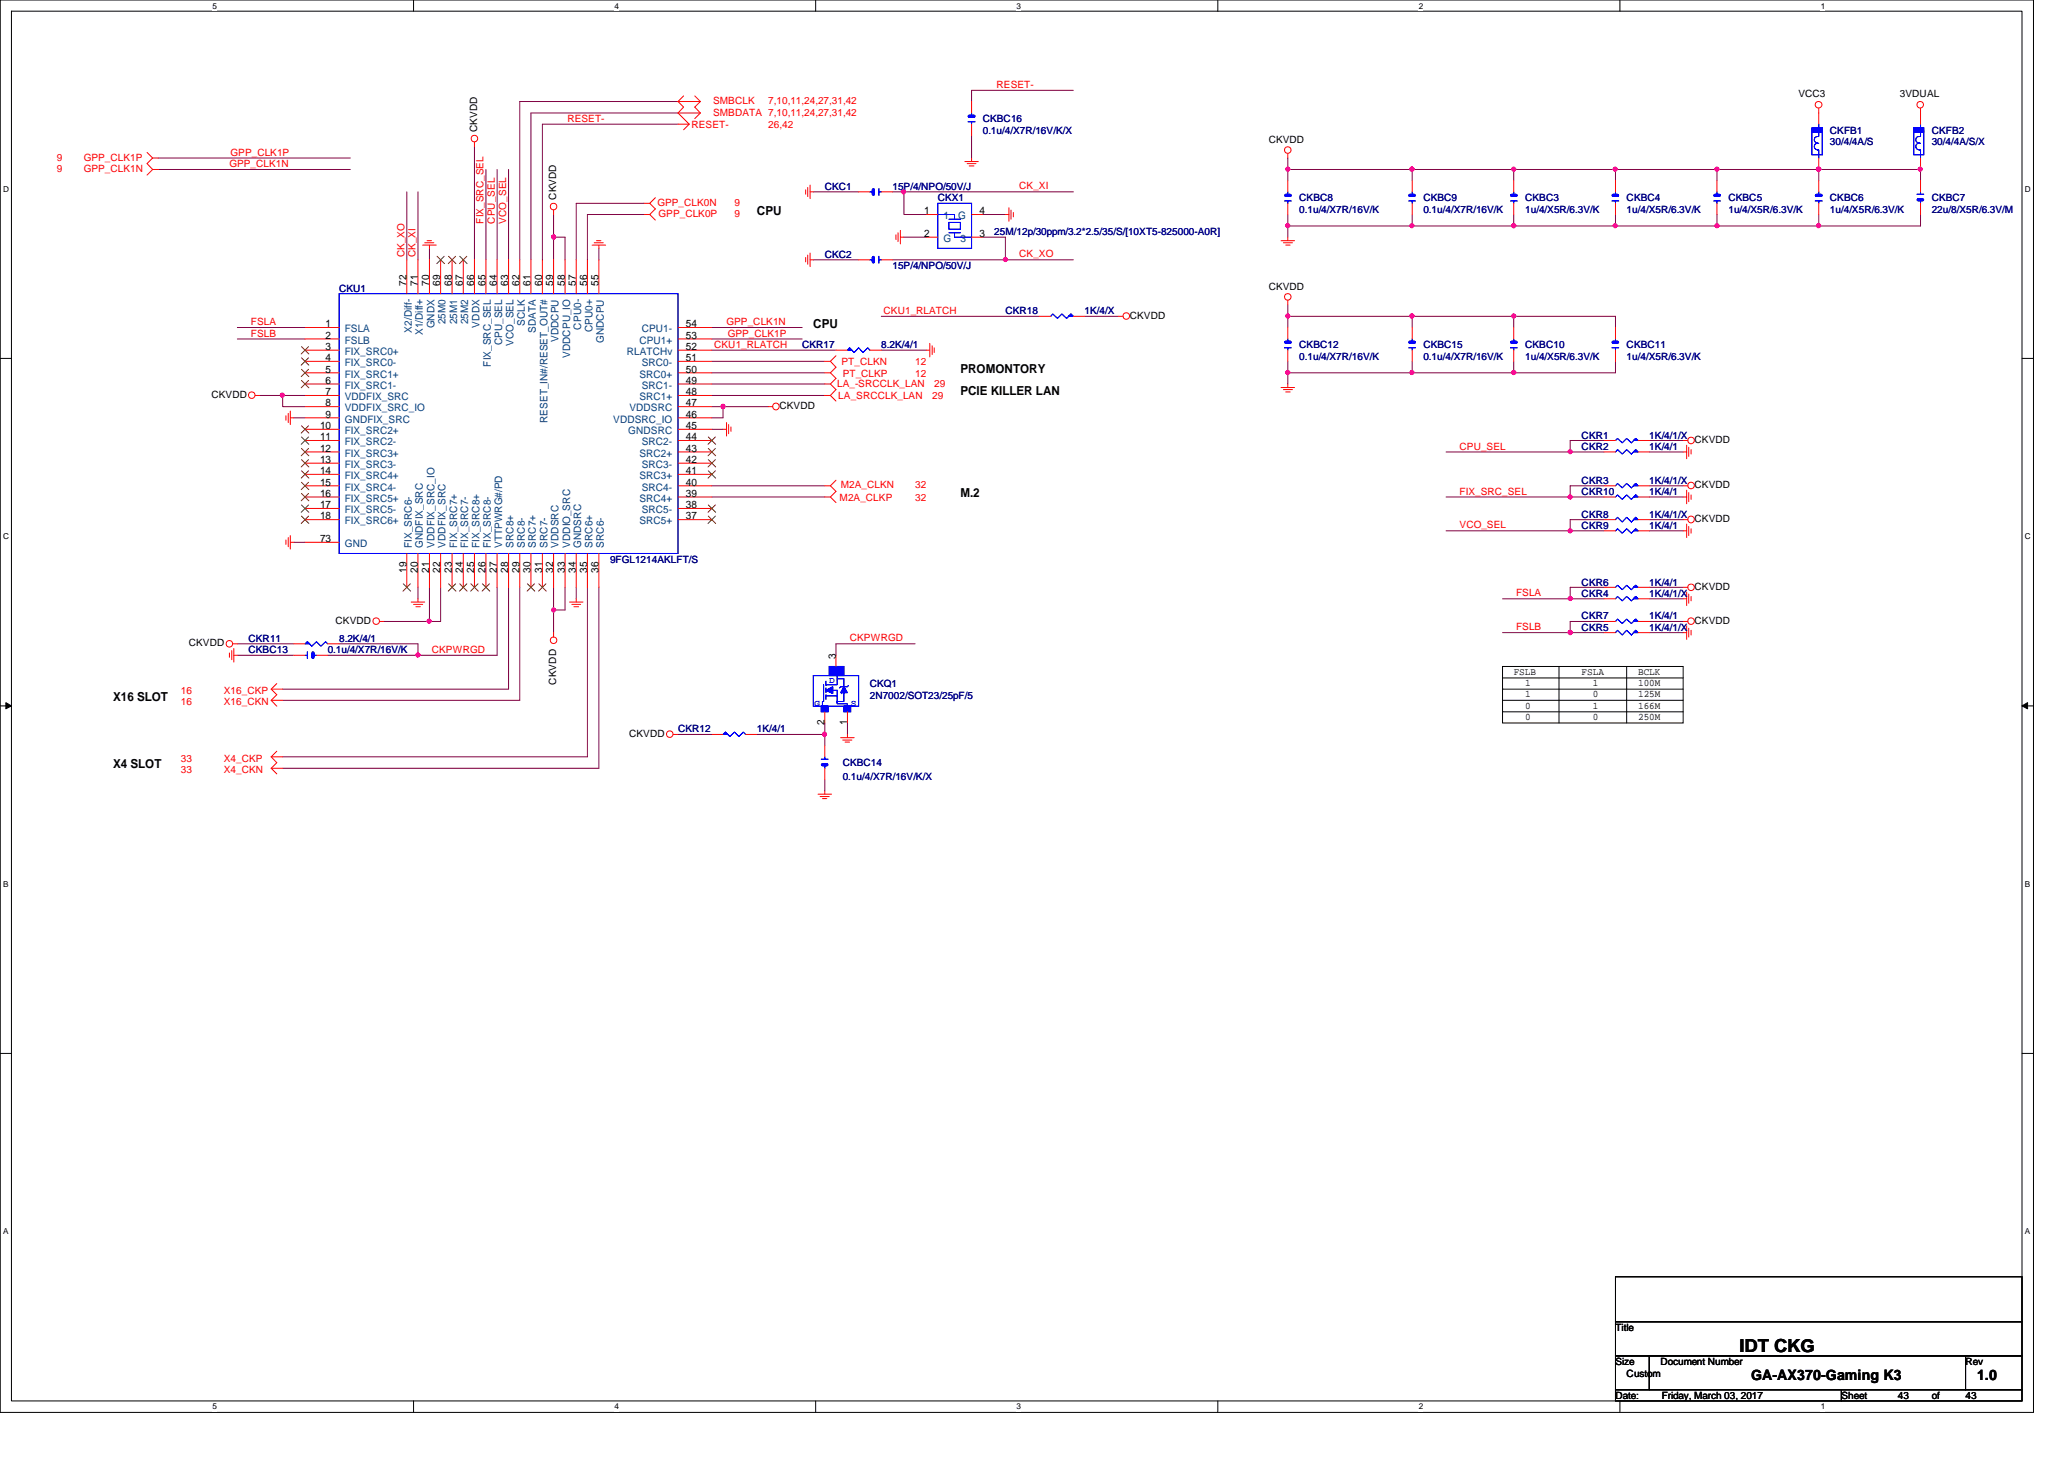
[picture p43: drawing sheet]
<svg xmlns="http://www.w3.org/2000/svg" width="297mm" height="210mm" viewBox="0 0 297 210" stroke-linecap="round" stroke-linejoin="round" font-family="sans-serif">
<defs><g id="words">
<text font-size="2.6" x="250.4" y="194.5">IDT CKG</text>
<g font-size="2.1">
<text x="252" y="198.6">GA-AX370-Gaming K3</text>
<text x="284.5" y="198.6">1.0</text>
</g>
<g font-size="1.8">
<text x="108.9" y="30.9">CPU</text>
<text x="117" y="47.2">CPU</text>
<text x="138.2" y="53.6">PROMONTORY</text>
<text x="138.2" y="56.9">PCIE KILLER LAN</text>
<text x="138.2" y="71.5">M.2</text>
<text x="16.3" y="100.8">X16 SLOT</text>
<text x="16.3" y="110.5">X4 SLOT</text>
</g>
<g font-size="1.5">
<text x="133" y="30.8">1</text>
<text x="133" y="34.1">2</text>
<text x="141" y="34.1">3</text>
<text x="141" y="30.8">4</text>
<text x="58.5" y="41.1" transform="rotate(-90 58.5 41.1)">72</text>
<text x="60.1" y="41.1" transform="rotate(-90 60.1 41.1)">71</text>
<text x="61.8" y="41.1" transform="rotate(-90 61.8 41.1)">70</text>
<text x="63.4" y="41.1" transform="rotate(-90 63.4 41.1)">69</text>
<text x="65" y="41.1" transform="rotate(-90 65 41.1)">68</text>
<text x="66.6" y="41.1" transform="rotate(-90 66.6 41.1)">67</text>
<text x="68.2" y="41.1" transform="rotate(-90 68.2 41.1)">66</text>
<text x="69.9" y="41.1" transform="rotate(-90 69.9 41.1)">65</text>
<text x="71.5" y="41.1" transform="rotate(-90 71.5 41.1)">64</text>
<text x="73.1" y="41.1" transform="rotate(-90 73.1 41.1)">63</text>
<text x="74.8" y="41.1" transform="rotate(-90 74.8 41.1)">62</text>
<text x="76.4" y="41.1" transform="rotate(-90 76.4 41.1)">61</text>
<text x="78" y="41.1" transform="rotate(-90 78 41.1)">60</text>
<text x="79.6" y="41.1" transform="rotate(-90 79.6 41.1)">59</text>
<text x="81.3" y="41.1" transform="rotate(-90 81.3 41.1)">58</text>
<text x="82.9" y="41.1" transform="rotate(-90 82.9 41.1)">57</text>
<text x="84.5" y="41.1" transform="rotate(-90 84.5 41.1)">56</text>
<text x="86.1" y="41.1" transform="rotate(-90 86.1 41.1)">55</text>
<text x="46.9" y="47.1">1</text>
<text x="98.7" y="47.1">54</text>
<text x="46.9" y="48.7">2</text>
<text x="46.9" y="50.3">3</text>
<text x="46.9" y="51.9">4</text>
<text x="46.9" y="53.6">5</text>
<text x="98.7" y="51.9">51</text>
<text x="98.7" y="48.7">53</text>
<text x="98.7" y="53.6">50</text>
<text x="98.7" y="50.3">52</text>
<text x="46.9" y="55.2">6</text>
<text x="46.9" y="56.9">7</text>
<text x="46.9" y="58.5">8</text>
<text x="98.7" y="55.2">49</text>
<text x="98.7" y="56.9">48</text>
<text x="98.7" y="58.5">47</text>
<text x="46.1" y="61.7">10</text>
<text x="46.1" y="65">12</text>
<text x="46.1" y="63.3">11</text>
<text x="46.9" y="60.1">9</text>
<text x="98.7" y="63.3">44</text>
<text x="98.7" y="65">43</text>
<text x="98.7" y="61.7">45</text>
<text x="98.7" y="60.1">46</text>
<text x="46.1" y="66.6">13</text>
<text x="46.1" y="68.2">14</text>
<text x="46.1" y="69.8">15</text>
<text x="46.1" y="71.5">16</text>
<text x="98.7" y="66.6">42</text>
<text x="98.7" y="69.8">40</text>
<text x="98.7" y="68.2">41</text>
<text x="98.7" y="71.5">39</text>
<text x="46.1" y="73.1">17</text>
<text x="46.1" y="74.7">18</text>
<text x="46.1" y="78">73</text>
<text x="98.7" y="73.1">38</text>
<text x="98.7" y="74.7">37</text>
<text x="58.5" y="82.4" transform="rotate(-90 58.5 82.4)">19</text>
<text x="60.1" y="82.4" transform="rotate(-90 60.1 82.4)">20</text>
<text x="61.8" y="82.4" transform="rotate(-90 61.8 82.4)">21</text>
<text x="63.4" y="82.4" transform="rotate(-90 63.4 82.4)">22</text>
<text x="65" y="82.4" transform="rotate(-90 65 82.4)">23</text>
<text x="66.6" y="82.4" transform="rotate(-90 66.6 82.4)">24</text>
<text x="68.2" y="82.4" transform="rotate(-90 68.2 82.4)">25</text>
<text x="69.9" y="82.4" transform="rotate(-90 69.9 82.4)">26</text>
<text x="71.5" y="82.4" transform="rotate(-90 71.5 82.4)">27</text>
<text x="73.1" y="82.4" transform="rotate(-90 73.1 82.4)">28</text>
<text x="74.8" y="82.4" transform="rotate(-90 74.8 82.4)">29</text>
<text x="76.4" y="82.4" transform="rotate(-90 76.4 82.4)">30</text>
<text x="78" y="82.4" transform="rotate(-90 78 82.4)">31</text>
<text x="79.6" y="82.4" transform="rotate(-90 79.6 82.4)">32</text>
<text x="81.3" y="82.4" transform="rotate(-90 81.3 82.4)">33</text>
<text x="82.9" y="82.4" transform="rotate(-90 82.9 82.4)">34</text>
<text x="84.5" y="82.4" transform="rotate(-90 84.5 82.4)">35</text>
<text x="86.1" y="82.4" transform="rotate(-90 86.1 82.4)">36</text>
<text x="120.3" y="94.7" transform="rotate(-90 120.3 94.7)">3</text>
<text x="118.7" y="104.4" transform="rotate(-90 118.7 104.4)">2</text>
<text x="121.9" y="104.4" transform="rotate(-90 121.9 104.4)">1</text>
</g>
<g font-size="1.5" fill="#004080">
<text x="135.8" y="31.5">1</text>
<text x="135.8" y="34.8">G</text>
<text x="137.9" y="31.5">G</text>
<text x="138.2" y="34.8">3</text>
<text x="49.6" y="47.8">FSLA</text>
<text x="59.3" y="47.8" transform="rotate(-90 59.3 47.8)">X2/Diff-</text>
<text x="62.5" y="47.2" transform="rotate(-90 62.5 47.2)">GNDX</text>
<text x="64.1" y="46.7" transform="rotate(-90 64.1 46.7)">25M0</text>
<text x="65.8" y="46.7" transform="rotate(-90 65.8 46.7)">25M1</text>
<text x="67.4" y="46.7" transform="rotate(-90 67.4 46.7)">25M2</text>
<text x="69" y="47.1" transform="rotate(-90 69 47.1)">VDDX</text>
<text x="75.5" y="46.9" transform="rotate(-90 75.5 46.9)">SCLK</text>
<text x="77.1" y="47.9" transform="rotate(-90 77.1 47.9)">SDATA</text>
<text x="83.6" y="47.4" transform="rotate(-90 83.6 47.4)">CPU0-</text>
<text x="85.3" y="47.8" transform="rotate(-90 85.3 47.8)">CPU0+</text>
<text x="92.4" y="47.8">CPU1-</text>
<text x="49.6" y="49.4">FSLB</text>
<text x="49.6" y="51.1">FIX_SRC0+</text>
<text x="49.6" y="52.7">FIX_SRC0-</text>
<text x="60.9" y="48.2" transform="rotate(-90 60.9 48.2)">X1/Diff+</text>
<text x="70.7" y="52.7" transform="rotate(-90 70.7 52.7)">FIX_SRC_SEL</text>
<text x="72.3" y="49.7" transform="rotate(-90 72.3 49.7)">CPU_SEL</text>
<text x="73.9" y="49.7" transform="rotate(-90 73.9 49.7)">VCO_SEL</text>
<text x="80.4" y="49.2" transform="rotate(-90 80.4 49.2)">VDDCPU</text>
<text x="82" y="51.5" transform="rotate(-90 82 51.5)">VDDCPU_IO</text>
<text x="86.9" y="49.4" transform="rotate(-90 86.9 49.4)">GNDCPU</text>
<text x="90.2" y="51.1">RLATCHv</text>
<text x="92" y="49.4">CPU1+</text>
<text x="92.4" y="52.7">SRC0-</text>
<text x="49.6" y="54.3">FIX_SRC1+</text>
<text x="49.6" y="55.9">FIX_SRC1-</text>
<text x="49.6" y="57.6">VDDFIX_SRC</text>
<text x="49.6" y="59.2">VDDFIX_SRC_IO</text>
<text x="90.6" y="59.2">VDDSRC</text>
<text x="92" y="57.6">SRC1+</text>
<text x="92" y="54.3">SRC0+</text>
<text x="92.4" y="55.9">SRC1-</text>
<text x="49.6" y="60.8">GNDFIX_SRC</text>
<text x="49.6" y="62.4">FIX_SRC2+</text>
<text x="49.6" y="65.7">FIX_SRC3+</text>
<text x="49.6" y="64.1">FIX_SRC2-</text>
<text x="78.8" y="60.9" transform="rotate(-90 78.8 60.9)">RESET_IN#/RESET_OUT#</text>
<text x="88.3" y="60.8">VDDSRC_IO</text>
<text x="90.4" y="62.4">GNDSRC</text>
<text x="92" y="65.7">SRC2+</text>
<text x="92.4" y="64.1">SRC2-</text>
<text x="49.6" y="67.3">FIX_SRC3-</text>
<text x="49.6" y="68.9">FIX_SRC4+</text>
<text x="49.6" y="70.6">FIX_SRC4-</text>
<text x="92" y="68.9">SRC3+</text>
<text x="92.4" y="67.3">SRC3-</text>
<text x="92.4" y="70.6">SRC4-</text>
<text x="49.6" y="72.2">FIX_SRC5+</text>
<text x="49.6" y="73.8">FIX_SRC5-</text>
<text x="49.6" y="75.4">FIX_SRC6+</text>
<text x="92" y="72.2">SRC4+</text>
<text x="92" y="75.4">SRC5+</text>
<text x="92.4" y="73.8">SRC5-</text>
<text x="49.6" y="78.7">GND</text>
<text x="59.3" y="78.8" transform="rotate(-90 59.3 78.8)">FIX_SRC6-</text>
<text x="60.9" y="78.8" transform="rotate(-90 60.9 78.8)">GNDFIX_SRC</text>
<text x="62.5" y="78.8" transform="rotate(-90 62.5 78.8)">VDDFIX_SRC_IO</text>
<text x="64.1" y="78.8" transform="rotate(-90 64.1 78.8)">VDDFIX_SRC</text>
<text x="65.8" y="78.8" transform="rotate(-90 65.8 78.8)">FIX_SRC7+</text>
<text x="67.4" y="78.8" transform="rotate(-90 67.4 78.8)">FIX_SRC7-</text>
<text x="69" y="78.8" transform="rotate(-90 69 78.8)">FIX_SRC8+</text>
<text x="70.7" y="78.8" transform="rotate(-90 70.7 78.8)">FIX_SRC8-</text>
<text x="72.3" y="78.8" transform="rotate(-90 72.3 78.8)">VTTPWRG#/PD</text>
<text x="73.9" y="78.8" transform="rotate(-90 73.9 78.8)">SRC8+</text>
<text x="75.5" y="78.8" transform="rotate(-90 75.5 78.8)">SRC8-</text>
<text x="77.1" y="78.8" transform="rotate(-90 77.1 78.8)">SRC7+</text>
<text x="78.8" y="78.8" transform="rotate(-90 78.8 78.8)">SRC7-</text>
<text x="80.4" y="78.8" transform="rotate(-90 80.4 78.8)">VDDSRC</text>
<text x="82" y="78.8" transform="rotate(-90 82 78.8)">VDDIO_SRC</text>
<text x="83.6" y="78.8" transform="rotate(-90 83.6 78.8)">GNDSRC</text>
<text x="85.3" y="78.8" transform="rotate(-90 85.3 78.8)">SRC6+</text>
<text x="86.9" y="78.8" transform="rotate(-90 86.9 78.8)">SRC6-</text>
</g>
<g font-size="1.4" fill="#f00">
<text x="81.7" y="17.5">RESET-</text>
<text x="102.6" y="15">SMBCLK</text>
<text x="102.6" y="16.6">SMBDATA 7,10,11,24,27,31,42</text>
<text x="110.6" y="15">7,10,11,24,27,31,42</text>
<text x="143.4" y="12.7">RESET-</text>
<text x="8.2" y="23.1">9</text>
<text x="12.1" y="23.1">GPP_CLK1P</text>
<text x="33.2" y="22.4">GPP_CLK1P</text>
<text x="99.5" y="18.4">RESET-</text>
<text x="110.6" y="18.4">26,42</text>
<text x="8.2" y="24.8">9</text>
<text x="12.1" y="24.8">GPP_CLK1N</text>
<text x="33" y="24">GPP_CLK1N</text>
<text x="94.6" y="29.6">GPP_CLK0N</text>
<text x="105.7" y="29.6">9</text>
<text x="146.7" y="27.3">CK_XI</text>
<text x="69.6" y="32.2" transform="rotate(-90 69.6 32.2)">FIX_SRC_SEL</text>
<text x="71.2" y="32.2" transform="rotate(-90 71.2 32.2)">CPU_SEL</text>
<text x="72.9" y="32.2" transform="rotate(-90 72.9 32.2)">VCO_SEL</text>
<text x="94.8" y="31.2">GPP_CLK0P</text>
<text x="105.7" y="31.2">9</text>
<text x="58.2" y="37" transform="rotate(-90 58.2 37)">CK_XO</text>
<text x="59.8" y="37" transform="rotate(-90 59.8 37)">CK_XI</text>
<text x="146.7" y="37">CK_XO</text>
<text x="36.1" y="46.8">FSLA</text>
<text x="104.6" y="46.8">GPP_CLK1N</text>
<text x="127.2" y="45.2">CKU1_RLATCH</text>
<text x="36.1" y="48.4">FSLB</text>
<text x="102.8" y="50">CKU1_RLATCH</text>
<text x="104.7" y="48.4">GPP_CLK1P</text>
<text x="121.1" y="52.5">PT_CLKN</text>
<text x="131.7" y="52.5">12</text>
<text x="120.5" y="55.6">LA_-SRCCLK_LAN</text>
<text x="120.6" y="57.4">LA_SRCCLK_LAN</text>
<text x="121.3" y="54.2">PT_CLKP</text>
<text x="131.7" y="54.2">12</text>
<text x="134.2" y="57.4">29</text>
<text x="134.4" y="55.6">29</text>
<text x="210.1" y="64.7">CPU_SEL</text>
<text x="121" y="70.3">M2A_CLKN</text>
<text x="131.7" y="70.3">32</text>
<text x="210.1" y="71.2">FIX_SRC_SEL</text>
<text x="120.8" y="72.1">M2A_CLKP</text>
<text x="131.7" y="72.1">32</text>
<text x="210.1" y="76">VCO_SEL</text>
<text x="218.2" y="85.8">FSLA</text>
<text x="62.1" y="93.9">CKPWRGD</text>
<text x="122.3" y="92.3">CKPWRGD</text>
<text x="218.2" y="90.7">FSLB</text>
<text x="26" y="101.5">16</text>
<text x="26" y="99.9">16</text>
<text x="32.2" y="101.5">X16_CKN</text>
<text x="32.2" y="99.9">X16_CKP</text>
<text x="26" y="111.2">33</text>
<text x="26" y="109.6">33</text>
<text x="32.2" y="111.2">X4_CKN</text>
<text x="32.2" y="109.6">X4_CKP</text>
</g>
<g font-size="1.4" fill="#000080">
<text x="141.4" y="17.6">CKBC16</text>
<text x="141.4" y="19.2">0.1u/4/X7R/16V/K/X</text>
<text x="263.4" y="19.2">CKFB1</text>
<text x="263.4" y="20.8">30/4/4A/S</text>
<text x="278" y="19.2">CKFB2</text>
<text x="278" y="20.8">30/4/4A/S/X</text>
<text x="118.7" y="27.3">CKC1</text>
<text x="128.4" y="27.3">15P/4/NPO/50V/J</text>
<text x="135" y="29">CKX1</text>
<text x="187" y="29">CKBC8</text>
<text x="204.8" y="29">CKBC9</text>
<text x="219.5" y="29">CKBC3</text>
<text x="234.1" y="29">CKBC4</text>
<text x="248.7" y="29">CKBC5</text>
<text x="263.4" y="29">CKBC6</text>
<text x="278" y="29">CKBC7</text>
<text x="143.1" y="33.9">25M/12p/30ppm/3.2*2.5/35/S/[10XT5-825000-A0R]</text>
<text x="187" y="30.6">0.1u/4/X7R/16V/K</text>
<text x="204.8" y="30.6">0.1u/4/X7R/16V/K</text>
<text x="219.5" y="30.6">1u/4/X5R/6.3V/K</text>
<text x="234.1" y="30.6">1u/4/X5R/6.3V/K</text>
<text x="248.7" y="30.6">1u/4/X5R/6.3V/K</text>
<text x="263.4" y="30.6">1u/4/X5R/6.3V/K</text>
<text x="278" y="30.6">22u/8/X5R/6.3V/M</text>
<text x="48.8" y="42">CKU1</text>
<text x="118.7" y="37.1">CKC2</text>
<text x="128.4" y="38.7">15P/4/NPO/50V/J</text>
<text x="144.7" y="45.2">CKR18</text>
<text x="156.1" y="45.2">1K/4/X</text>
<text x="115.4" y="50.1">CKR17</text>
<text x="126.8" y="50.1">8.2K/4/1</text>
<text x="187" y="50.1">CKBC12</text>
<text x="187" y="51.7">0.1u/4/X7R/16V/K</text>
<text x="204.8" y="50.1">CKBC15</text>
<text x="204.8" y="51.7">0.1u/4/X7R/16V/K</text>
<text x="219.5" y="50.1">CKBC10</text>
<text x="219.5" y="51.7">1u/4/X5R/6.3V/K</text>
<text x="234.1" y="50.1">CKBC11</text>
<text x="234.1" y="51.7">1u/4/X5R/6.3V/K</text>
<text x="227.6" y="64.7">CKR2</text>
<text x="227.6" y="63.1">CKR1</text>
<text x="237.4" y="64.7">1K/4/1</text>
<text x="237.4" y="63.1">1K/4/1/X</text>
<text x="227.6" y="69.6">CKR3</text>
<text x="227.6" y="71.2">CKR10</text>
<text x="237.4" y="71.2">1K/4/1</text>
<text x="237.4" y="69.6">1K/4/1/X</text>
<text x="227.6" y="76.1">CKR9</text>
<text x="227.6" y="74.5">CKR8</text>
<text x="237.4" y="76.1">1K/4/1</text>
<text x="237.4" y="74.5">1K/4/1/X</text>
<text x="87.8" y="81">9FGL1214AKLFT/S</text>
<text x="227.6" y="85.9">CKR4</text>
<text x="227.6" y="84.2">CKR6</text>
<text x="227.6" y="89.1">CKR7</text>
<text x="237.4" y="85.9">1K/4/1/X</text>
<text x="237.4" y="84.2">1K/4/1</text>
<text x="237.4" y="89.1">1K/4/1</text>
<text x="35.8" y="92.4">CKR11</text>
<text x="35.8" y="94">CKBC13</text>
<text x="47.2" y="94">0.1u/4/X7R/16V/K</text>
<text x="48.8" y="92.4">8.2K/4/1</text>
<text x="227.6" y="90.8">CKR5</text>
<text x="237.4" y="90.8">1K/4/1/X</text>
<text x="125.2" y="98.9">CKQ1</text>
<text x="125.2" y="100.5">2N7002/SOT23/25pF/5</text>
<text x="97.6" y="105.4">CKR12</text>
<text x="108.9" y="105.4">1K/4/1</text>
<text x="121.3" y="110.2">CKBC14</text>
<text x="121.3" y="112.2">0.1u/4/X7R/16V/K/X</text>
</g>
<g font-size="1.4">
<text x="258.8" y="14">VCC3</text>
<text x="273.4" y="14">3VDUAL</text>
<text x="68.7" y="19" transform="rotate(-90 68.7 19)">CKVDD</text>
<text x="182.6" y="20.5">CKVDD</text>
<text x="80" y="28.7" transform="rotate(-90 80 28.7)">CKVDD</text>
<text x="182.6" y="41.7">CKVDD</text>
<text x="162.6" y="45.9">CKVDD</text>
<text x="30.4" y="57.3">CKVDD</text>
<text x="112.2" y="58.9">CKVDD</text>
<text x="243.9" y="63.8">CKVDD</text>
<text x="243.9" y="70.3">CKVDD</text>
<text x="243.9" y="75.1">CKVDD</text>
<text x="48.3" y="89.8">CKVDD</text>
<text x="243.9" y="84.9">CKVDD</text>
<text x="243.9" y="89.8">CKVDD</text>
<text x="27.2" y="93">CKVDD</text>
<text x="80" y="98.5" transform="rotate(-90 80 98.5)">CKVDD</text>
<text x="217.8" y="97.1">FSLB</text>
<text x="219.5" y="98.7">1</text>
<text x="219.5" y="100.3">1</text>
<text x="219.5" y="101.9">0</text>
<text x="227.6" y="97.1">FSLA</text>
<text x="229.2" y="100.3">0</text>
<text x="229.2" y="101.9">1</text>
<text x="229.2" y="98.7">1</text>
<text x="235.8" y="98.7">100M</text>
<text x="235.8" y="97.1">BCLK</text>
<text x="235.8" y="100.3">125M</text>
<text x="235.8" y="101.9">166M</text>
<text x="90.5" y="106">CKVDD</text>
<text x="219.5" y="103.6">0</text>
<text x="229.2" y="103.6">0</text>
<text x="235.8" y="103.6">250M</text>
<text x="232.5" y="191.5">Title</text>
<text x="232.5" y="196.4">Size</text>
<text x="239" y="196.4">Document Number</text>
<text x="282.9" y="196.4">Rev</text>
<text x="232.5" y="201.3">Date:</text>
<text x="234.1" y="198">Custom</text>
<text x="239.1" y="201.3">Friday, March 03, 2017</text>
<text x="265" y="201.3">Sheet</text>
<text x="273.1" y="201.3">43</text>
<text x="278" y="201.3">of</text>
<text x="282.9" y="201.3">43</text>
</g>
<g font-size="1.3" fill="#00f">
<text x="117.2" y="101.5">G</text>
<text x="119.3" y="98.3">D</text>
<text x="122.4" y="101.5">S</text>
</g>
<g font-size="1.2">
<text x="30.6" y="1.2">5</text>
<text x="88.4" y="1.2">4</text>
<text x="146.3" y="1.2">3</text>
<text x="204.2" y="1.2">2</text>
<text x="262" y="1.2">1</text>
<text x=".5" y="27.6">D</text>
<text x="291.4" y="27.6">D</text>
<text x=".5" y="77.6">C</text>
<text x="291.4" y="77.6">C</text>
<text x=".5" y="127.6">B</text>
<text x="291.4" y="127.6">B</text>
<text x=".5" y="177.6">A</text>
<text x="291.4" y="177.6">A</text>
<text x="30.6" y="202.8">5</text>
<text x="88.4" y="202.8">4</text>
<text x="146.3" y="202.8">3</text>
<text x="204.2" y="202.8">2</text>
<text x="262" y="202.8">1</text>
</g>
</g></defs>
<path d="M0 0h292.6v203.2h-292.6zM1.6 1.6h289.4v199.9h-289.4z" fill="none" stroke="#000" stroke-width=".14"/>
<g fill="#fff">
<path d="M30.6 .2h.6v1.3h-.6z"/>
<path d="M30.6 201.7h.6v1.3h-.6z"/>
</g>
<path d="M59.5 0v1.6M59.5 201.5v1.7" fill="none" stroke="#000" stroke-width=".14"/>
<g fill="#fff">
<path d="M88.4 .2h.6v1.3h-.6z"/>
<path d="M88.4 201.7h.6v1.3h-.6z"/>
</g>
<path d="M117.4 0v1.6M117.4 201.5v1.7" fill="none" stroke="#000" stroke-width=".14"/>
<g fill="#fff">
<path d="M146.3 .2h.6v1.3h-.6z"/>
<path d="M146.3 201.7h.6v1.3h-.6z"/>
</g>
<path d="M175.3 0v1.6M175.3 201.5v1.7" fill="none" stroke="#000" stroke-width=".14"/>
<g fill="#fff">
<path d="M204.2 .2h.6v1.3h-.6z"/>
<path d="M204.2 201.7h.6v1.3h-.6z"/>
</g>
<path d="M233.1 0v1.6M233.1 201.5v1.7" fill="none" stroke="#000" stroke-width=".14"/>
<g fill="#fff">
<path d="M262 .2h.6v1.3h-.6z"/>
<path d="M262 201.7h.6v1.3h-.6z"/>
<path d="M.5 26.6h.8v1.3h-.8z"/>
<path d="M291.4 26.6h.8v1.3h-.8z"/>
<path d="M.5 76.5h.8v1.4h-.8z"/>
<path d="M291.4 76.5h.8v1.4h-.8z"/>
</g>
<path d="M0 51.6h1.6M291 51.6h1.6" fill="none" stroke="#000" stroke-width=".14"/>
<g fill="#fff">
<path d="M.5 126.5h.7v1.3h-.7z"/>
<path d="M291.4 126.5h.7v1.3h-.7z"/>
</g>
<path d="M0 101.6h1.6M.8 101.1l.8 .5-.8 .4zM291 101.6h1.6M291 101.6l.8-.5v.9z" fill="none" stroke="#000" stroke-width=".14"/>
<path d="M.8 101.1l.8 .5-.8 .4zM291 101.6l.8-.5v.9z" fill="#000"/>
<g fill="#fff">
<path d="M.5 176.5h.7v1.3h-.7z"/>
<path d="M291.4 176.5h.7v1.3h-.7z"/>
</g>
<path d="M0 151.6h1.6M291 151.6h1.6" fill="none" stroke="#000" stroke-width=".14"/>
<path d="M185.3 32.5v1.6M203.2 30.9v1.6" fill="none" stroke="#800040" stroke-width=".14"/>
<circle cx="185.3" cy="32.5" r=".3" fill="#f0f"/>
<circle cx="185.3" cy="32.5" r=".3" fill="none" stroke="#f0f" stroke-width=".14"/>
<path d="M185.3 24.4h17.9" fill="none" stroke="#800040" stroke-width=".14"/>
<circle cx="203.2" cy="24.3" r=".3" fill="#f0f"/>
<circle cx="203.2" cy="24.3" r=".3" fill="none" stroke="#f0f" stroke-width=".14"/>
<circle cx="185.3" cy="24.3" r=".3" fill="#f0f"/>
<circle cx="185.3" cy="24.3" r=".3" fill="none" stroke="#f0f" stroke-width=".14"/>
<path d="M185.3 22.7v1.7M203.2 24.4h14.6" fill="none" stroke="#800040" stroke-width=".14"/>
<circle cx="203.2" cy="24.3" r=".3" fill="#f0f"/>
<circle cx="203.2" cy="24.3" r=".3" fill="none" stroke="#f0f" stroke-width=".14"/>
<path d="M203.2 32.5h14.6" fill="none" stroke="#800040" stroke-width=".14"/>
<circle cx="217.8" cy="32.5" r=".3" fill="#f0f"/>
<circle cx="217.8" cy="32.5" r=".3" fill="none" stroke="#f0f" stroke-width=".14"/>
<circle cx="203.2" cy="32.5" r=".3" fill="#f0f"/>
<circle cx="203.2" cy="32.5" r=".3" fill="none" stroke="#f0f" stroke-width=".14"/>
<path d="M217.8 24.4h14.7" fill="none" stroke="#800040" stroke-width=".14"/>
<circle cx="217.8" cy="24.3" r=".3" fill="#f0f"/>
<circle cx="217.8" cy="24.3" r=".3" fill="none" stroke="#f0f" stroke-width=".14"/>
<path d="M217.8 32.5h14.7" fill="none" stroke="#800040" stroke-width=".14"/>
<circle cx="217.8" cy="32.5" r=".3" fill="#f0f"/>
<circle cx="217.8" cy="32.5" r=".3" fill="none" stroke="#f0f" stroke-width=".14"/>
<path d="M247.1 24.4v1.6M261.7 24.4h14.7" fill="none" stroke="#800040" stroke-width=".14"/>
<circle cx="276.3" cy="24.3" r=".3" fill="#f0f"/>
<circle cx="276.3" cy="24.3" r=".3" fill="none" stroke="#f0f" stroke-width=".14"/>
<circle cx="261.7" cy="24.3" r=".31" fill="#f0f"/>
<circle cx="261.7" cy="24.3" r=".31" fill="none" stroke="#f0f" stroke-width=".14"/>
<path d="M232.5 24.4h14.6" fill="none" stroke="#800040" stroke-width=".14"/>
<circle cx="232.5" cy="24.3" r=".3" fill="#f0f"/>
<circle cx="232.5" cy="24.3" r=".3" fill="none" stroke="#f0f" stroke-width=".14"/>
<path d="M247.1 30.9v1.6M247.1 24.4h14.6M261.7 32.5h14.7" fill="none" stroke="#800040" stroke-width=".14"/>
<circle cx="261.7" cy="24.3" r=".31" fill="#f0f"/>
<circle cx="261.7" cy="24.3" r=".31" fill="none" stroke="#f0f" stroke-width=".14"/>
<circle cx="247.1" cy="24.3" r=".3" fill="#f0f"/>
<circle cx="247.1" cy="24.3" r=".3" fill="none" stroke="#f0f" stroke-width=".14"/>
<path d="M217.8 30.9v1.6M232.5 30.9v1.6h14.6M232.5 24.4v1.6M261.7 30.9v1.6M276.4 30.9v1.6M276.4 24.4v1.6" fill="none" stroke="#800040" stroke-width=".14"/>
<circle cx="232.5" cy="32.5" r=".3" fill="#f0f"/>
<circle cx="232.5" cy="32.5" r=".3" fill="none" stroke="#f0f" stroke-width=".14"/>
<path d="M247.1 32.5h14.6M261.7 24.4v1.6" fill="none" stroke="#800040" stroke-width=".14"/>
<circle cx="261.7" cy="32.5" r=".31" fill="#f0f"/>
<circle cx="261.7" cy="32.5" r=".31" fill="none" stroke="#f0f" stroke-width=".14"/>
<circle cx="247.1" cy="32.5" r=".3" fill="#f0f"/>
<circle cx="247.1" cy="32.5" r=".3" fill="none" stroke="#f0f" stroke-width=".14"/>
<path d="M185.3 24.4v1.6M185.3 30.9v1.6h17.9M203.2 24.4v1.6M217.8 24.4v1.6M60.2 94.3h11.3" fill="none" stroke="#800040" stroke-width=".14"/>
<circle cx="60.2" cy="94.2" r=".3" fill="#f0f"/>
<circle cx="60.2" cy="94.2" r=".3" fill="none" stroke="#f0f" stroke-width=".14"/>
<g fill="none" stroke="#800040" stroke-width=".14">
<path d="M97.6 16.3h-21.2v21.1M97.6 14.6h-22.8v22.8M68.3 21.1v16.3M79.7 34.1v3.3M128.4 27.6h1.7v3.3h3.2M130.1 34.1h3.2M130.1 27.6h24.4M141.4 34.1h3.3v3.3h-16.3M141.4 30.9h3.3M42.3 60.1h1.6M42.3 78h1.6M34.2 94.3h8.1"/>
<path d="M34.2 92.6h8.1M48.8 92.6h11.4v1.7"/>
</g>
<circle cx="130" cy="27.6" r=".3" fill="#f0f"/>
<circle cx="130" cy="27.6" r=".3" fill="none" stroke="#f0f" stroke-width=".14"/>
<path d="M144.7 37.4h9.8" fill="none" stroke="#800040" stroke-width=".14"/>
<circle cx="144.7" cy="37.3" r=".3" fill="#f0f"/>
<circle cx="144.7" cy="37.3" r=".3" fill="none" stroke="#f0f" stroke-width=".14"/>
<path d="M22.8 22.7h27.6M22.8 24.4h27.6M117 27.6h6.6M117 37.4h6.6M102.4 58.5h1.7M102.4 61.8h1.7M73.2 84.5v14.6h-32.5M74.8 84.5v16.3h-34.1M82.9 84.5v1.6M84.5 84.5v24.4h-43.8M86.2 84.5v26h-45.5" fill="none" stroke="#800040" stroke-width=".14"/>
<circle cx="104" cy="58.5" r=".31" fill="#f0f"/>
<circle cx="104" cy="58.5" r=".31" fill="none" stroke="#f0f" stroke-width=".14"/>
<path d="M40.7 56.9h3.2M110.6 58.5h-6.5v1.6h-1.7" fill="none" stroke="#800040" stroke-width=".14"/>
<circle cx="40.6" cy="56.8" r=".3" fill="#f0f"/>
<circle cx="40.6" cy="56.8" r=".3" fill="none" stroke="#f0f" stroke-width=".14"/>
<path d="M61.8 35.7v1.7M79.7 34.1h1.6M86.2 35.7v1.7M37.4 56.9h3.3v1.6h3.2" fill="none" stroke="#800040" stroke-width=".14"/>
<circle cx="79.7" cy="34.1" r=".31" fill="#f0f"/>
<circle cx="79.7" cy="34.1" r=".31" fill="none" stroke="#f0f" stroke-width=".14"/>
<g fill="none" stroke="#800040" stroke-width=".14">
<path d="M97.6 17.9h-19.5v19.5M58.5 27.6v9.8M60.2 27.6v9.8M79.7 30.9v3.2M81.3 34.1v3.3M92.7 30.9h-8.2v6.5M92.7 29.3h-9.8v8.1M34.2 47.1h9.7M34.2 48.8h9.7M102.4 47.1h13M102.4 48.8h13M102.4 71.5h16.3"/>
<path d="M102.4 69.9h16.3M226 86.1h4.8M237.4 86.1h4.8"/>
</g>
<circle cx="226" cy="86.1" r=".3" fill="#f0f"/>
<circle cx="226" cy="86.1" r=".3" fill="none" stroke="#f0f" stroke-width=".14"/>
<path d="M226 91h4.8M237.4 91h4.8" fill="none" stroke="#800040" stroke-width=".14"/>
<circle cx="226" cy="91" r=".31" fill="#f0f"/>
<circle cx="226" cy="91" r=".31" fill="none" stroke="#f0f" stroke-width=".14"/>
<g fill="none" stroke="#800040" stroke-width=".14">
<path d="M69.9 24.4v13M71.5 24.4v13M73.2 24.4v13M208.1 76.4h17.9M226 76.4h4.8M230.8 69.9h-4.8v1.6h-17.9M230.8 74.8h-4.8v1.6M237.4 74.8h4.8M237.4 71.5h4.8M237.4 69.9h4.8M237.4 76.4h4.8M230.8 89.4h-4.8v1.6h-9.8"/>
<path d="M230.8 84.5h-4.8v1.6h-9.8M237.4 84.5h4.8M237.4 89.4h4.8"/>
</g>
<circle cx="226" cy="76.4" r=".3" fill="#f0f"/>
<circle cx="226" cy="76.4" r=".3" fill="none" stroke="#f0f" stroke-width=".14"/>
<path d="M208.1 65h17.9M226 65h4.8M230.8 63.4h-4.8v1.6M237.4 63.4h4.8M237.4 65h4.8" fill="none" stroke="#800040" stroke-width=".14"/>
<circle cx="226" cy="65" r=".3" fill="#f0f"/>
<circle cx="226" cy="65" r=".3" fill="none" stroke="#f0f" stroke-width=".14"/>
<path d="M47.2 94.3h13M71.5 84.5v9.8M81.3 87.8h-1.6v3.2" fill="none" stroke="#800040" stroke-width=".14"/>
<circle cx="79.7" cy="87.8" r=".3" fill="#f0f"/>
<circle cx="79.7" cy="87.8" r=".3" fill="none" stroke="#f0f" stroke-width=".14"/>
<path d="M226 71.5h4.8M79.7 84.5v3.3M81.3 84.5v3.3" fill="none" stroke="#800040" stroke-width=".14"/>
<circle cx="226" cy="71.5" r=".3" fill="#f0f"/>
<circle cx="226" cy="71.5" r=".3" fill="none" stroke="#f0f" stroke-width=".14"/>
<path d="M55.3 89.4h8.1" fill="none" stroke="#800040" stroke-width=".14"/>
<circle cx="61.8" cy="89.4" r=".3" fill="#f0f"/>
<circle cx="61.8" cy="89.4" r=".3" fill="none" stroke="#f0f" stroke-width=".14"/>
<path d="M60.2 84.5v1.6M61.8 84.5v4.9M63.4 84.5v4.9M120.3 92.6v1.7M97.6 105.7h4.8M108.9 105.7h9.8M118.7 112.1v1.7" fill="none" stroke="#800040" stroke-width=".14"/>
<circle cx="118.7" cy="105.6" r=".3" fill="#f0f"/>
<circle cx="118.7" cy="105.6" r=".3" fill="none" stroke="#f0f" stroke-width=".14"/>
<path d="M102.4 50.4h17.9M126.8 45.5h22.8M126.8 50.4h6.5M156.1 45.5h4.8M185.3 53.6v1.6M203.2 52v1.6M120.3 92.6h11.4M118.7 104v3.3M122 104v1.7" fill="none" stroke="#800040" stroke-width=".14"/>
<circle cx="185.3" cy="53.6" r=".3" fill="#f0f"/>
<circle cx="185.3" cy="53.6" r=".3" fill="none" stroke="#f0f" stroke-width=".14"/>
<path d="M185.3 45.5h17.9" fill="none" stroke="#800040" stroke-width=".14"/>
<circle cx="203.2" cy="45.5" r=".3" fill="#f0f"/>
<circle cx="203.2" cy="45.5" r=".3" fill="none" stroke="#f0f" stroke-width=".14"/>
<circle cx="185.3" cy="45.5" r=".3" fill="#f0f"/>
<circle cx="185.3" cy="45.5" r=".3" fill="none" stroke="#f0f" stroke-width=".14"/>
<path d="M185.3 43.9v1.6M203.2 45.5h14.6" fill="none" stroke="#800040" stroke-width=".14"/>
<circle cx="203.2" cy="45.5" r=".3" fill="#f0f"/>
<circle cx="203.2" cy="45.5" r=".3" fill="none" stroke="#f0f" stroke-width=".14"/>
<path d="M203.2 53.6h14.6" fill="none" stroke="#800040" stroke-width=".14"/>
<circle cx="217.8" cy="53.6" r=".3" fill="#f0f"/>
<circle cx="217.8" cy="53.6" r=".3" fill="none" stroke="#f0f" stroke-width=".14"/>
<circle cx="203.2" cy="53.6" r=".3" fill="#f0f"/>
<circle cx="203.2" cy="53.6" r=".3" fill="none" stroke="#f0f" stroke-width=".14"/>
<path d="M217.8 45.5h14.7" fill="none" stroke="#800040" stroke-width=".14"/>
<circle cx="217.8" cy="45.5" r=".3" fill="#f0f"/>
<circle cx="217.8" cy="45.5" r=".3" fill="none" stroke="#f0f" stroke-width=".14"/>
<path d="M217.8 53.6h14.7" fill="none" stroke="#800040" stroke-width=".14"/>
<circle cx="217.8" cy="53.6" r=".3" fill="#f0f"/>
<circle cx="217.8" cy="53.6" r=".3" fill="none" stroke="#f0f" stroke-width=".14"/>
<g fill="none" stroke="#800040" stroke-width=".14">
<path d="M139.8 19.5v3.2M154.5 13h-14.7v1.6M102.4 56.9h16.3M102.4 55.2h16.3M102.4 53.6h16.3M102.4 52h16.3M185.3 45.5v1.6M185.3 52v1.6h17.9M203.2 45.5v1.6M217.8 52v1.6M217.8 45.5v1.6M232.5 45.5v1.6"/>
<path d="M232.5 52v1.6"/>
</g>
<g fill="none" stroke="#f00" stroke-width=".14">
<path d="M97.6 14.6h3.2M97.6 16.3h3.2M97.6 17.9h1.6M98.4 13.8l-.8 .8 .8 .8-.8 .9 1.6 1.6M99.2 17.9l-.8 .8M100 13.8l.8 .8M100.8 14.6l-.8 .8 .8 .9M100.8 16.3l-.8 .8M261.7 15.6v.7M276.4 15.6v.7M21.2 21.9l.8 .8-.8 .8 .8 .9-.8 .8M22 22.7h.8"/>
<path d="M22 24.4h.8M60.8 35.3h2M61.1 34.9h1.3M61.5 34.6h.6M61.8 35.3v.4M68.3 20.4v.7M79.7 30.2v.7M85.2 35.3h2M85.5 34.9h1.3M85.8 34.6h.7M86.2 35.3v.4M92.7 30.9h.8"/>
<path d="M92.7 29.3h.8M94.3 28.4l-.8 .9 .8 .8-.8 .8 .8 .8M115.9 37v.7M115.9 27.3v.6M116.2 36.7v1.3M116.2 27v1.3M116.6 37.4h.4M116.6 27.6h.4M116.6 36.4v2M116.6 26.6v2M128.9 33.8v.7M129.2 33.5v1.3"/>
<path d="M129.6 33.1v2M129.6 34.1h.5M138.8 23.2h2M139.2 23.5h1.3M139.5 23.9h.7M139.8 22.7v.5M144.7 30.9h.5M145.2 29.9v1.9M145.5 30.2v1.3M145.8 30.6v.6M184.4 34.6h1.9M184.7 34.9h1.3"/>
<path d="M185 35.3h.7M185.3 22.1v.6M185.3 34.1v.5M36.7 56.9h.7M41.1 59.8v.7M41.5 59.5v1.3M41.8 59.1v2M110.6 58.5h.6M118.7 56.9h.8M118.7 55.2h.8M118.7 52h.8M118.7 53.6h.8"/>
<path d="M120.3 51.2l-.8 .8 .8 .8-.8 .8 .8 .8-.8 .8 .8 .8-.8 .9 .8 .8M133.3 50.4h.5M133.8 49.4v2M134.2 49.7v1.3M134.4 50v.7M160.9 45.5h.7M184.4 55.8h1.9M184.7 56h1.3M185 56.4h.7M185.3 43.2v.7M185.3 55.2v.6M41.1 77.7v.6"/>
<path d="M41.5 77.3v1.4M41.8 77v2M41.8 60.1h.5M41.8 78h.5M104.1 61.8h.5M104.6 60.8v1.9M104.9 61.1v1.3M105.2 61.4v.7M118.7 71.5h.8M118.7 69.9h.8M120.3 69.1l-.8 .8 .8 .8-.8 .8 .8 .8M242.2 71.5h.5"/>
<path d="M242.2 76.4h.5M242.2 65h.5M242.2 74.8h.7M242.2 69.9h.7M242.2 63.4h.7M242.7 70.5v2M242.7 75.4v1.9M242.7 64.1v1.9M243 70.9v1.3M243 75.7v1.3M243 64.3v1.4M243.4 71.2v.6"/>
<path d="M243.4 76.1v.6M243.4 64.7v.6M33 93.9v.7M33.4 93.6v1.3M33.5 92.6h.7M33.7 93.3v1.9M33.7 94.3h.5M39 99.1l.8 .8-.8 .9M39 99.1h1.7M39.8 98.3l-.8 .8M54.6 89.4h.7M59.2 86.6h1.9"/>
<path d="M59.5 87h1.3M59.9 87.3h.6M60.2 86.1v.5M79.7 91v.7M82 86.6h1.9M82.3 87h1.3M82.6 87.3h.7M82.9 86.1v.5M242.2 86.1h.5M242.2 91h.5M242.2 84.5h.7M242.2 89.4h.7"/>
<path d="M242.7 85.2v1.9M242.7 90v2M243 85.5v1.3M243 90.4v1.3M243.4 85.8v.6M243.4 90.7v.7M39 100.8h1.7M39 100.8l.8 .8M39 110.5h1.7M39 108.9l.8 .8-.8 .8M39 110.5l.8 .8M39 108.9h1.7"/>
<path d="M39.8 108.1l-.8 .8M96.9 105.7h.7M117.7 114.3h2M118 114.6h1.3M118.4 114.9h.6M118.7 113.8v.5M121 106.1h1.9M121.3 106.5h1.3M121.6 106.8h.7M122 105.7v.4"/>
<circle cx="68.3" cy="19.9" r=".47"/>
<circle cx="261.7" cy="15.1" r=".48"/>
<circle cx="276.3" cy="15.1" r=".47"/>
<circle cx="79.7" cy="29.7" r=".47"/>
<circle cx="185.3" cy="21.6" r=".47"/>
<circle cx="36.2" cy="56.8" r=".47"/>
<circle cx="111.7" cy="58.5" r=".48"/>
<circle cx="162.1" cy="45.5" r=".47"/>
<circle cx="185.3" cy="42.7" r=".47"/>
<circle cx="243.4" cy="74.7" r=".48"/>
<circle cx="243.4" cy="63.4" r=".47"/>
<circle cx="243.4" cy="69.8" r=".47"/>
<circle cx="33" cy="92.6" r=".47"/>
<circle cx="54.1" cy="89.4" r=".47"/>
<circle cx="79.7" cy="92.1" r=".47"/>
<circle cx="243.4" cy="89.4" r=".47"/>
<circle cx="243.4" cy="84.5" r=".47"/>
<circle cx="96.4" cy="105.6" r=".47"/>
</g>
<g fill="none" stroke="#000" stroke-width=".14">
<path d="M216.2 95.9h26v8.1h-26zM216.2 97.5h26M216.2 99.1h26M224.4 95.9v8.1M234.1 95.9v8.1M216.2 102.4h26M216.2 100.8h26M232.5 183.7h58.5v6.5h-58.5zM232.5 190.2h58.5v4.9h-58.5zM232.5 195.1h4.9v4.8h-4.9zM232.5 199.9h32.5v1.6h-32.5zM237.4 195.1h45.5v4.8h-45.5z"/>
<path d="M265 199.9h26v1.6h-26zM282.9 195.1h8.1v4.8h-8.1z"/>
</g>
<path d="M232.5 86.1l.3-.3 .7 .6 .6-.6 .7 .6" fill="none" stroke="#00f" stroke-width=".14"/>
<path d="M235.1 86.1l.3-.3 .4 .3z" fill-rule="evenodd" fill="#00f"/>
<path d="M235.1 86.1l.3-.3 .4 .3zM235.4 85.8l-.6 .6-.7-.6-.6 .6-.7-.6-.3 .3" fill="none" stroke="#00f" stroke-width=".14"/>
<path d="M235.1 86.1l.3-.3 .4 .3z" fill-rule="evenodd" fill="#00f"/>
<path d="M232.5 84.5l.3-.3 .7 .6 .6-.6 .7 .6M235.1 86.1l.3-.3 .4 .3zM235.4 85.8l-.6 .6" fill="none" stroke="#00f" stroke-width=".14"/>
<path d="M230.8 86.1h1.7M235.8 86.1h1.6" fill="none" stroke="#f00" stroke-width=".14"/>
<path d="M235.1 84.5l.3-.3 .4 .3z" fill-rule="evenodd" fill="#00f"/>
<path d="M235.1 84.5l.3-.3 .4 .3zM235.4 84.2l-.6 .6-.7-.6-.6 .6-.7-.6-.3 .3" fill="none" stroke="#00f" stroke-width=".14"/>
<path d="M235.1 84.5l.3-.3 .4 .3z" fill-rule="evenodd" fill="#00f"/>
<path d="M184.9 50h.9M185.3 48.8v.4M185.3 50v.4M232.5 91l.3-.3 .7 .7 .6-.7 .7 .7M235.1 84.5l.3-.3 .4 .3zM235.4 84.2l-.6 .6" fill="none" stroke="#00f" stroke-width=".14"/>
<path d="M185.3 47.1v1.7M185.3 50.4v1.6M230.8 84.5h1.7M235.8 84.5h1.6" fill="none" stroke="#f00" stroke-width=".14"/>
<path d="M185 49.2h.7" fill="none" stroke="#00f" stroke-width=".47"/>
<path d="M235.1 91l.3-.3 .4 .3z" fill-rule="evenodd" fill="#00f"/>
<path d="M235.1 91l.3-.3 .4 .3zM235.4 90.7l-.6 .7-.7-.7-.6 .7-.7-.7-.3 .3" fill="none" stroke="#00f" stroke-width=".14"/>
<path d="M235.1 91l.3-.3 .4 .3z" fill-rule="evenodd" fill="#00f"/>
<path d="M125.2 50.4l-.3-.4-.7 .7-.6-.7-.7 .7M235.1 91l.3-.3 .4 .3zM235.4 90.7l-.6 .7" fill="none" stroke="#00f" stroke-width=".14"/>
<path d="M230.8 91h1.7M235.8 91h1.6" fill="none" stroke="#f00" stroke-width=".14"/>
<path d="M122.3 50l.3 .4h-.6z" fill-rule="evenodd" fill="#00f"/>
<path d="M122.3 50l.6 .7 .7-.7 .6 .7 .7-.7 .3 .4M122.3 50l.3 .4h-.6z" fill="none" stroke="#00f" stroke-width=".14"/>
<path d="M122.3 50l.3 .4h-.6z" fill-rule="evenodd" fill="#00f"/>
<path d="M125.2 27.6h.5M126.5 27.6h.3M126.5 27.1v1M122.3 50l.6 .7M122.3 50l.3 .4h-.6zM232.5 76.4l.3-.3 .7 .6 .6-.6 .7 .6M118.2 109.2h1M118.7 110v.5M118.7 108.9v.3" fill="none" stroke="#00f" stroke-width=".14"/>
<path d="M123.6 27.6h1.6M126.8 27.6h1.6M120.3 50.4h1.7M125.2 50.4h1.6M118.7 107.3v1.6M118.7 110.5v1.6" fill="none" stroke="#f00" stroke-width=".14"/>
<path d="M125.7 27.3v.6M118.4 110h.6" fill="none" stroke="#00f" stroke-width=".47"/>
<path d="M235.1 76.4l.3-.3 .4 .3z" fill-rule="evenodd" fill="#00f"/>
<path d="M235.1 76.4l.3-.3 .4 .3zM235.4 76.1l-.6 .6-.7-.6-.6 .6-.7-.6-.3 .3" fill="none" stroke="#00f" stroke-width=".14"/>
<path d="M235.1 76.4l.3-.3 .4 .3z" fill-rule="evenodd" fill="#00f"/>
<path d="M232.5 65l.3-.3 .7 .6 .6-.6 .7 .6M235.1 76.4l.3-.3 .4 .3zM235.4 76.1l-.6 .6" fill="none" stroke="#00f" stroke-width=".14"/>
<path d="M230.8 76.4h1.7M235.8 76.4h1.6" fill="none" stroke="#f00" stroke-width=".14"/>
<path d="M235.1 65l.3-.3 .4 .3z" fill-rule="evenodd" fill="#00f"/>
<path d="M235.1 65l.3-.3 .4 .3zM235.4 64.7l-.6 .6-.7-.6-.6 .6-.7-.6-.3 .3" fill="none" stroke="#00f" stroke-width=".14"/>
<path d="M235.1 65l.3-.3 .4 .3z" fill-rule="evenodd" fill="#00f"/>
<path d="M217.4 50h1M217.8 48.8v.4M217.8 50v.4M235.1 65l.3-.3 .4 .3zM235.4 64.7l-.6 .6M47.2 92.6l-.3-.3-.7 .7-.7-.7-.6 .7" fill="none" stroke="#00f" stroke-width=".14"/>
<path d="M217.8 47.1v1.7M217.8 50.4v1.6M230.8 65h1.7M235.8 65h1.6" fill="none" stroke="#f00" stroke-width=".14"/>
<path d="M217.5 49.2h.7" fill="none" stroke="#00f" stroke-width=".47"/>
<path d="M43.9 92.6l.3-.3 .4 .3z" fill-rule="evenodd" fill="#00f"/>
<path d="M43.9 92.6l.3-.3 .4 .3zM44.2 92.3l.7 .7 .6-.7 .7 .7 .7-.7 .3 .3" fill="none" stroke="#00f" stroke-width=".14"/>
<path d="M43.9 92.6l.3-.3 .4 .3z" fill-rule="evenodd" fill="#00f"/>
<path d="M151.2 45.5l.3-.3 .7 .6 .6-.6 .7 .6M43.9 92.6l.3-.3 .4 .3zM44.2 92.3l.7 .7" fill="none" stroke="#00f" stroke-width=".14"/>
<path d="M42.3 92.6h1.6M47.2 92.6h1.6" fill="none" stroke="#f00" stroke-width=".14"/>
<path d="M153.8 45.5l.3-.3 .4 .3z" fill-rule="evenodd" fill="#00f"/>
<path d="M153.8 45.5l.3-.3 .4 .3zM154.1 45.2l-.6 .6-.7-.6-.6 .6-.7-.6-.3 .3" fill="none" stroke="#00f" stroke-width=".14"/>
<path d="M153.8 45.5l.3-.3 .4 .3z" fill-rule="evenodd" fill="#00f"/>
<path d="M153.8 45.5l.3-.3 .4 .3zM154.1 45.2l-.6 .6M232.5 69.9l.3-.3 .7 .6 .6-.6 .7 .6" fill="none" stroke="#00f" stroke-width=".14"/>
<path d="M149.6 45.5h1.6M154.5 45.5h1.6" fill="none" stroke="#f00" stroke-width=".14"/>
<path d="M235.1 69.9l.3-.3 .4 .3z" fill-rule="evenodd" fill="#00f"/>
<path d="M235.1 69.9l.3-.3 .4 .3zM235.4 69.6l-.6 .6-.7-.6-.6 .6-.7-.6-.3 .3" fill="none" stroke="#00f" stroke-width=".14"/>
<path d="M235.1 69.9l.3-.3 .4 .3z" fill-rule="evenodd" fill="#00f"/>
<path d="M235.1 69.9l.3-.3 .4 .3zM235.4 69.6l-.6 .6M107.3 105.7l-.3-.4-.7 .7-.6-.7-.7 .7" fill="none" stroke="#00f" stroke-width=".14"/>
<path d="M230.8 69.9h1.7M235.8 69.9h1.6" fill="none" stroke="#f00" stroke-width=".14"/>
<path d="M104.1 105.7l.3-.4 .3 .4z" fill-rule="evenodd" fill="#00f"/>
<path d="M104.1 105.7l.3-.4 .3 .4zM104.4 105.3l.6 .7 .7-.7 .6 .7 .7-.7 .3 .4" fill="none" stroke="#00f" stroke-width=".14"/>
<path d="M104.1 105.7l.3-.4 .3 .4z" fill-rule="evenodd" fill="#00f"/>
<g fill="none" stroke="#00f" stroke-width=".14">
<path d="M139.3 17.5h1M139.8 16.3v.4M139.8 17.5v.4M276.4 17.9v1.7a.49 .49 0 0 0-.7 .4 .49 .49 0 0 0 .5 .6v-.1M125.2 37.4h.5M126.5 37.4h.3M126.5 36.9v.9M135 29.3h4.8v6.4h-4.8zM135 30.9h2.4v.6M136.6 32h1.6v1h-1.6zM136.6 31.5h1.6M136.6 33.5h1.6"/>
<path d="M137.4 33.5v.6h2.4M275.9 27.9h1M276.2 21.6h.2M276.4 28.7v.6M276.4 27.6v.3M276.4 20.6a.49 .49 0 0 0-.7 .4 .49 .49 0 0 0 .5 .5M104.1 105.7l.3-.4 .3 .4zM104.4 105.3l.6 .7"/>
</g>
<path d="M139.8 14.6v1.7M139.8 17.9v1.6M123.6 37.4h1.6M126.8 37.4h1.6M133.3 30.9h1.7M133.3 34.1h1.7M139.8 30.9h1.6M139.8 34.1h1.6M276.4 26v1.6M276.4 29.3v1.6M102.4 105.7h1.7M107.3 105.7h1.6" fill="none" stroke="#f00" stroke-width=".14"/>
<path d="M139.5 16.7h.7M125.7 37v.7M276.1 28.7h.6" fill="none" stroke="#00f" stroke-width=".47"/>
<path d="M275.4 18.4h1.5v.6h-1.5z" fill-rule="evenodd" fill="#00f"/>
<path d="M275.4 18.4h1.5v.6h-1.5zM275.4 18.8h1.5v3.5h-1.5zM276.4 17.9v1.7a.49 .49 0 0 0-.7 .4 .49 .49 0 0 0 .5 .6v-.1M276.2 21.6h.2v1.1M276.4 20.6a.49 .49 0 0 0-.7 .4 .49 .49 0 0 0 .5 .5" fill="none" stroke="#00f" stroke-width=".14"/>
<path d="M275.4 18.4h1.5v.6h-1.5z" fill-rule="evenodd" fill="#00f"/>
<path d="M275.4 18.4h1.5v.6h-1.5zM275.4 18.8h1.5v3.5h-1.5zM276.4 21.6v1.1M117 97.2h6.6v4.4h-6.6zM120.3 100.8h.1" fill="none" stroke="#00f" stroke-width=".14"/>
<path d="M276.4 16.3v1.6M276.4 22.7v1.7" fill="none" stroke="#f00" stroke-width=".14"/>
<path d="M119.3 95.9h2.2v1.3h-2.2z" fill-rule="evenodd" fill="#00f"/>
<path d="M119.3 95.9h2.2v1.3h-2.2z" fill="none" stroke="#00f" stroke-width=".14"/>
<path d="M118.2 101.6h1v.8h-1z" fill-rule="evenodd" fill="#00f"/>
<path d="M118.2 101.6h1v.8h-1z" fill="none" stroke="#00f" stroke-width=".14"/>
<path d="M121.5 101.6h.9v.8h-.9z" fill-rule="evenodd" fill="#00f"/>
<path d="M118.9 99.9v.7M118.9 99v.7M121.5 101.6h.9v.8h-.9z" fill="none" stroke="#00f" stroke-width=".14"/>
<path d="M118.9 99.3l.9-.5v1z" fill-rule="evenodd" fill="#00f"/>
<path d="M118.9 99.3h1.6v1.8M118.9 99.3l.9-.5v1zM121.5 97.7v3.2h-1M118.9 100.1h1.6" fill="none" stroke="#00f" stroke-width=".14"/>
<path d="M121.5 98.8l.5 .9h-1z" fill="#00f"/>
<path d="M117 97.2h6.6v4.4h-6.6zM118.5 98.5v2.4h-.1v.7M118.9 98v.6M120.5 97.2v1.3h-1.6M120.5 97.7h1M121.1 99.7h.1M121.5 98.8l.5 .9h-1zM122.1 98.6l-.1 .2h-1l-.2 .2M120.3 100.8h.1M120.5 100.9v.4h1.5v.3" fill="none" stroke="#00f" stroke-width=".14"/>
<path d="M119.3 95.9h2.2v1.3h-2.2z" fill-rule="evenodd" fill="#00f"/>
<path d="M119.3 95.9h2.2v1.3h-2.2z" fill="none" stroke="#00f" stroke-width=".14"/>
<path d="M118.2 101.6h1v.8h-1z" fill-rule="evenodd" fill="#00f"/>
<path d="M118.2 101.6h1v.8h-1z" fill="none" stroke="#00f" stroke-width=".14"/>
<path d="M121.5 101.6h.9v.8h-.9z" fill-rule="evenodd" fill="#00f"/>
<path d="M118.9 99.9v.7M118.9 99v.7M121.5 101.6h.9v.8h-.9z" fill="none" stroke="#00f" stroke-width=".14"/>
<path d="M118.9 99.3l.9-.5v1z" fill-rule="evenodd" fill="#00f"/>
<path d="M118.9 99.3h1.6v1.8M118.9 99.3l.9-.5v1zM121.5 97.7v3.2h-1M118.9 100.1h1.6" fill="none" stroke="#00f" stroke-width=".14"/>
<path d="M121.5 98.8l.5 .9h-1z" fill="#00f"/>
<path d="M232.5 71.5l.3-.3 .7 .6 .6-.6 .7 .6M118.5 98.5v2.4h-.1v.7M118.9 98v.6M120.5 97.2v1.3h-1.6M120.5 97.7h1M121.1 99.7h.1M121.5 98.8l.5 .9h-1zM122.1 98.6l-.1 .2h-1l-.2 .2M120.5 100.9v.4h1.5v.3" fill="none" stroke="#00f" stroke-width=".14"/>
<path d="M120.3 94.3v1.6M118.7 102.4v1.6M122 102.4v1.6" fill="none" stroke="#f00" stroke-width=".14"/>
<path d="M235.1 71.5l.3-.3 .4 .3z" fill-rule="evenodd" fill="#00f"/>
<path d="M235.1 71.5l.3-.3 .4 .3zM235.4 71.2l-.6 .6-.7-.6-.6 .6-.7-.6-.3 .3" fill="none" stroke="#00f" stroke-width=".14"/>
<path d="M235.1 71.5l.3-.3 .4 .3z" fill-rule="evenodd" fill="#00f"/>
<path d="M184.9 28.9h.9M185.3 27.6v.5M185.3 28.9v.4M246.6 28.9h1M247.1 27.6v.5M247.1 28.9v.4M235.1 71.5l.3-.3 .4 .3zM235.4 71.2l-.6 .6M232.5 89.4l.3-.3 .7 .6 .6-.6 .7 .6" fill="none" stroke="#00f" stroke-width=".14"/>
<path d="M185.3 26v1.6M185.3 29.3v1.6M247.1 26v1.6M247.1 29.3v1.6M230.8 71.5h1.7M235.8 71.5h1.6" fill="none" stroke="#f00" stroke-width=".14"/>
<path d="M185 28.1h.7M246.8 28.1h.6" fill="none" stroke="#00f" stroke-width=".47"/>
<path d="M235.1 89.4l.3-.3 .4 .3z" fill-rule="evenodd" fill="#00f"/>
<path d="M235.1 89.4l.3-.3 .4 .3zM235.4 89.1l-.6 .6-.7-.6-.6 .6-.7-.6-.3 .3" fill="none" stroke="#00f" stroke-width=".14"/>
<path d="M235.1 89.4l.3-.3 .4 .3z" fill-rule="evenodd" fill="#00f"/>
<path d="M261.7 17.9v1.7a.48 .48 0 0 0-.6 .4 .48 .48 0 0 0 .5 .6M261.6 21.6h.1M261.7 20.6a.48 .48 0 0 0-.6 .4 .48 .48 0 0 0 .5 .5M235.1 89.4l.3-.3 .4 .3zM235.4 89.1l-.6 .6" fill="none" stroke="#00f" stroke-width=".14"/>
<path d="M230.8 89.4h1.7M235.8 89.4h1.6" fill="none" stroke="#f00" stroke-width=".14"/>
<path d="M260.8 18.4h1.5v.6h-1.5z" fill-rule="evenodd" fill="#00f"/>
<path d="M260.8 18.4h1.5v.6h-1.5zM260.8 18.8h1.5v3.5h-1.5zM261.7 17.9v1.7a.48 .48 0 0 0-.6 .4 .48 .48 0 0 0 .5 .6M261.6 21.6h.1v1.1M261.7 20.6a.48 .48 0 0 0-.6 .4 .48 .48 0 0 0 .5 .5" fill="none" stroke="#00f" stroke-width=".14"/>
<path d="M260.8 18.4h1.5v.6h-1.5z" fill-rule="evenodd" fill="#00f"/>
<path d="M260.8 18.4h1.5v.6h-1.5zM260.8 18.8h1.5v3.5h-1.5zM261.2 28.9h1.1M261.7 21.6v1.1M261.7 27.6v.5M261.7 28.9v.4M232 50h1M232.5 48.8v.4M232.5 50v.4M232.5 63.4l.3-.3 .7 .6 .6-.6 .7 .6" fill="none" stroke="#00f" stroke-width=".14"/>
<path d="M261.7 16.3v1.6M261.7 22.7v1.7M261.7 26v1.6M261.7 29.3v1.6M232.5 47.1v1.7M232.5 50.4v1.6" fill="none" stroke="#f00" stroke-width=".14"/>
<path d="M261.4 28.1h.7M232.2 49.2h.6" fill="none" stroke="#00f" stroke-width=".47"/>
<path d="M235.1 63.4l.3-.3 .4 .3z" fill-rule="evenodd" fill="#00f"/>
<path d="M235.1 63.4l.3-.3 .4 .3zM235.4 63.1l-.6 .6-.7-.6-.6 .6-.7-.6-.3 .3" fill="none" stroke="#00f" stroke-width=".14"/>
<path d="M235.1 63.4l.3-.3 .4 .3z" fill-rule="evenodd" fill="#00f"/>
<path d="M217.4 28.9h1M217.8 27.6v.5M217.8 28.9v.4M48.8 42.2h48.8v37.4h-48.8zM202.7 50h1M203.2 48.8v.4M203.2 50v.4M232.5 74.8l.3-.4 .7 .7 .6-.7 .7 .7M235.1 63.4l.3-.3 .4 .3zM235.4 63.1l-.6 .6" fill="none" stroke="#00f" stroke-width=".14"/>
<g fill="none" stroke="#f00" stroke-width=".14">
<path d="M58.5 37.4v4.8M60.2 37.4v4.8M61.8 37.4v4.8M63.4 37.4v4.8M65.1 37.4v4.8M66.7 37.4v4.8M68.3 37.4v4.8M69.9 37.4v4.8M71.5 37.4v4.8M73.2 37.4v4.8M74.8 37.4v4.8M76.4 37.4v4.8"/>
<path d="M78.1 37.4v4.8M79.7 37.4v4.8M81.3 37.4v4.8M82.9 37.4v4.8M84.5 37.4v4.8M86.2 37.4v4.8M217.8 26v1.6M217.8 29.3v1.6M43.9 47.1h4.9M43.9 48.8h4.9M43.9 50.4h4.9M43.9 52h4.9"/>
<path d="M43.9 53.6h4.9M43.9 55.2h4.9M43.9 56.9h4.9M43.9 58.5h4.9M97.6 47.1h4.8M97.6 48.8h4.8M97.6 50.4h4.8M97.6 52h4.8M97.6 53.6h4.8M97.6 55.2h4.8M97.6 56.9h4.8M97.6 58.5h4.8"/>
<path d="M203.2 47.1v1.7M203.2 50.4v1.6M43.9 63.4h4.9M43.9 60.1h4.9M43.9 61.8h4.9M43.9 65h4.9M43.9 66.6h4.9M43.9 68.2h4.9M43.9 69.9h4.9M43.9 71.5h4.9M43.9 73.2h4.9M43.9 74.8h4.9"/>
<path d="M43.9 78h4.9M58.5 79.6v4.9M60.2 79.6v4.9M61.8 79.6v4.9M63.4 79.6v4.9M65.1 79.6v4.9M66.7 79.6v4.9M68.3 79.6v4.9M69.9 79.6v4.9M71.5 79.6v4.9M73.2 79.6v4.9M74.8 79.6v4.9"/>
<path d="M76.4 79.6v4.9M78.1 79.6v4.9M79.7 79.6v4.9M81.3 79.6v4.9M82.9 79.6v4.9M84.5 79.6v4.9M86.2 79.6v4.9M97.6 63.4h4.8M97.6 60.1h4.8M97.6 61.8h4.8M97.6 65h4.8M97.6 66.6h4.8"/>
<path d="M97.6 68.2h4.8M97.6 69.9h4.8M97.6 71.5h4.8M97.6 73.2h4.8M97.6 74.8h4.8M230.8 63.4h1.7M235.8 63.4h1.6"/>
</g>
<path d="M217.5 28.1h.7M202.9 49.2h.6" fill="none" stroke="#00f" stroke-width=".47"/>
<g fill="none" stroke="#804000" stroke-width=".14">
<path d="M62.9 36.9l1.1 1M63.9 36.9l-1 1M64.6 36.9l1 1M65.6 36.9l-1.1 1M66.2 36.9l1 1M67.2 36.9l-1.1 1M43.4 49.9l1 1M43.4 51.5l1 1M43.4 53.1l1 1.1M43.4 54.7l1 1.1M44.4 49.9l-1.1 1M44.4 51.5l-1.1 1"/>
<path d="M44.4 53.1l-1.1 1.1M44.4 54.7l-1.1 1.1M43.4 61.3l1 1M43.4 64.5l1 1.1M43.4 66.1l1 1.1M43.4 67.7l1 1.1M43.4 69.4l1 1M43.4 71l1 1.1M43.4 72.6l1 1.1M43.4 74.3l1 1M43.4 62.9l1 1M44.4 61.3l-1.1 1"/>
<path d="M44.4 64.5l-1.1 1.1M44.4 66.1l-1.1 1.1M44.4 67.7l-1.1 1.1M44.4 69.4l-1.1 1M44.4 71l-1.1 1.1M44.4 72.6l-1.1 1.1M44.4 74.3l-1.1 1M44.4 62.9l-1.1 1M101.9 62.9l1.1 1M101.9 64.5l1.1 1.1M101.9 66.1l1.1 1.1M101.9 67.7l1.1 1.1"/>
<path d="M101.9 72.6l1.1 1.1M101.9 74.3l1.1 1M103 62.9l-1.1 1M103 64.5l-1.1 1.1M103 66.1l-1.1 1.1M103 67.7l-1.1 1.1M103 72.6l-1.1 1.1M103 74.3l-1.1 1M58 84l1.1 1M59.1 84l-1.1 1M64.6 84l1 1M65.6 84l-1.1 1"/>
<path d="M66.2 84l1 1M67.2 84l-1.1 1M67.8 84l1 1M68.8 84l-1.1 1M69.4 84l1.1 1M70.4 84l-1 1M75.9 84l1.1 1M76.9 84l-1 1M77.6 84l1 1M78.6 84l-1.1 1"/>
</g>
<path d="M235.1 74.8l.3-.4 .4 .4z" fill-rule="evenodd" fill="#00f"/>
<path d="M235.1 74.8l.3-.4 .4 .4zM235.4 74.4l-.6 .7-.7-.7-.6 .7-.7-.7-.3 .4" fill="none" stroke="#00f" stroke-width=".14"/>
<path d="M235.1 74.8l.3-.4 .4 .4z" fill-rule="evenodd" fill="#00f"/>
<path d="M202.7 28.9h1M203.2 27.6v.5M203.2 28.9v.4M232 28.9h1M232.5 27.6v.5M232.5 28.9v.4M235.1 74.8l.3-.4 .4 .4zM235.4 74.4l-.6 .7M43.9 94.3h.3M44.2 93.8v.9M45 94.3h.5" fill="none" stroke="#00f" stroke-width=".14"/>
<path d="M203.2 26v1.6M203.2 29.3v1.6M232.5 26v1.6M232.5 29.3v1.6M230.8 74.8h1.7M235.8 74.8h1.6M42.3 94.3h1.6M45.5 94.3h1.7" fill="none" stroke="#f00" stroke-width=".14"/>
<path d="M202.9 28.1h.6M232.2 28.1h.6M45 93.9v.7" fill="none" stroke="#00f" stroke-width=".47"/>
<circle cx="185.3" cy="32.5" r=".3" fill="#f0f"/>
<circle cx="185.3" cy="32.5" r=".3" fill="none" stroke="#f0f" stroke-width=".14"/>
<circle cx="203.2" cy="24.3" r=".3" fill="#f0f"/>
<circle cx="203.2" cy="24.3" r=".3" fill="none" stroke="#f0f" stroke-width=".14"/>
<circle cx="185.3" cy="24.3" r=".3" fill="#f0f"/>
<circle cx="185.3" cy="24.3" r=".3" fill="none" stroke="#f0f" stroke-width=".14"/>
<circle cx="203.2" cy="24.3" r=".3" fill="#f0f"/>
<circle cx="203.2" cy="24.3" r=".3" fill="none" stroke="#f0f" stroke-width=".14"/>
<circle cx="217.8" cy="32.5" r=".3" fill="#f0f"/>
<circle cx="217.8" cy="32.5" r=".3" fill="none" stroke="#f0f" stroke-width=".14"/>
<circle cx="203.2" cy="32.5" r=".3" fill="#f0f"/>
<circle cx="203.2" cy="32.5" r=".3" fill="none" stroke="#f0f" stroke-width=".14"/>
<circle cx="217.8" cy="24.3" r=".3" fill="#f0f"/>
<circle cx="217.8" cy="24.3" r=".3" fill="none" stroke="#f0f" stroke-width=".14"/>
<circle cx="217.8" cy="32.5" r=".3" fill="#f0f"/>
<circle cx="217.8" cy="32.5" r=".3" fill="none" stroke="#f0f" stroke-width=".14"/>
<circle cx="276.3" cy="24.3" r=".3" fill="#f0f"/>
<circle cx="276.3" cy="24.3" r=".3" fill="none" stroke="#f0f" stroke-width=".14"/>
<circle cx="261.7" cy="24.3" r=".31" fill="#f0f"/>
<circle cx="261.7" cy="24.3" r=".31" fill="none" stroke="#f0f" stroke-width=".14"/>
<circle cx="232.5" cy="24.3" r=".3" fill="#f0f"/>
<circle cx="232.5" cy="24.3" r=".3" fill="none" stroke="#f0f" stroke-width=".14"/>
<circle cx="261.7" cy="24.3" r=".31" fill="#f0f"/>
<circle cx="261.7" cy="24.3" r=".31" fill="none" stroke="#f0f" stroke-width=".14"/>
<circle cx="247.1" cy="24.3" r=".3" fill="#f0f"/>
<circle cx="247.1" cy="24.3" r=".3" fill="none" stroke="#f0f" stroke-width=".14"/>
<circle cx="232.5" cy="32.5" r=".3" fill="#f0f"/>
<circle cx="232.5" cy="32.5" r=".3" fill="none" stroke="#f0f" stroke-width=".14"/>
<circle cx="261.7" cy="32.5" r=".31" fill="#f0f"/>
<circle cx="261.7" cy="32.5" r=".31" fill="none" stroke="#f0f" stroke-width=".14"/>
<circle cx="247.1" cy="32.5" r=".3" fill="#f0f"/>
<circle cx="247.1" cy="32.5" r=".3" fill="none" stroke="#f0f" stroke-width=".14"/>
<circle cx="60.2" cy="94.2" r=".3" fill="#f0f"/>
<circle cx="60.2" cy="94.2" r=".3" fill="none" stroke="#f0f" stroke-width=".14"/>
<circle cx="130" cy="27.6" r=".3" fill="#f0f"/>
<circle cx="130" cy="27.6" r=".3" fill="none" stroke="#f0f" stroke-width=".14"/>
<circle cx="144.7" cy="37.3" r=".3" fill="#f0f"/>
<circle cx="144.7" cy="37.3" r=".3" fill="none" stroke="#f0f" stroke-width=".14"/>
<circle cx="104" cy="58.5" r=".31" fill="#f0f"/>
<circle cx="104" cy="58.5" r=".31" fill="none" stroke="#f0f" stroke-width=".14"/>
<circle cx="40.6" cy="56.8" r=".3" fill="#f0f"/>
<circle cx="40.6" cy="56.8" r=".3" fill="none" stroke="#f0f" stroke-width=".14"/>
<circle cx="79.7" cy="34.1" r=".31" fill="#f0f"/>
<circle cx="79.7" cy="34.1" r=".31" fill="none" stroke="#f0f" stroke-width=".14"/>
<circle cx="226" cy="86.1" r=".3" fill="#f0f"/>
<circle cx="226" cy="86.1" r=".3" fill="none" stroke="#f0f" stroke-width=".14"/>
<circle cx="226" cy="91" r=".31" fill="#f0f"/>
<circle cx="226" cy="91" r=".31" fill="none" stroke="#f0f" stroke-width=".14"/>
<circle cx="226" cy="76.4" r=".3" fill="#f0f"/>
<circle cx="226" cy="76.4" r=".3" fill="none" stroke="#f0f" stroke-width=".14"/>
<circle cx="226" cy="65" r=".3" fill="#f0f"/>
<circle cx="226" cy="65" r=".3" fill="none" stroke="#f0f" stroke-width=".14"/>
<circle cx="79.7" cy="87.8" r=".3" fill="#f0f"/>
<circle cx="79.7" cy="87.8" r=".3" fill="none" stroke="#f0f" stroke-width=".14"/>
<circle cx="226" cy="71.5" r=".3" fill="#f0f"/>
<circle cx="226" cy="71.5" r=".3" fill="none" stroke="#f0f" stroke-width=".14"/>
<circle cx="61.8" cy="89.4" r=".3" fill="#f0f"/>
<circle cx="61.8" cy="89.4" r=".3" fill="none" stroke="#f0f" stroke-width=".14"/>
<circle cx="118.7" cy="105.6" r=".3" fill="#f0f"/>
<circle cx="118.7" cy="105.6" r=".3" fill="none" stroke="#f0f" stroke-width=".14"/>
<circle cx="185.3" cy="53.6" r=".3" fill="#f0f"/>
<circle cx="185.3" cy="53.6" r=".3" fill="none" stroke="#f0f" stroke-width=".14"/>
<circle cx="203.2" cy="45.5" r=".3" fill="#f0f"/>
<circle cx="203.2" cy="45.5" r=".3" fill="none" stroke="#f0f" stroke-width=".14"/>
<circle cx="185.3" cy="45.5" r=".3" fill="#f0f"/>
<circle cx="185.3" cy="45.5" r=".3" fill="none" stroke="#f0f" stroke-width=".14"/>
<circle cx="203.2" cy="45.5" r=".3" fill="#f0f"/>
<circle cx="203.2" cy="45.5" r=".3" fill="none" stroke="#f0f" stroke-width=".14"/>
<circle cx="217.8" cy="53.6" r=".3" fill="#f0f"/>
<circle cx="217.8" cy="53.6" r=".3" fill="none" stroke="#f0f" stroke-width=".14"/>
<circle cx="203.2" cy="53.6" r=".3" fill="#f0f"/>
<circle cx="203.2" cy="53.6" r=".3" fill="none" stroke="#f0f" stroke-width=".14"/>
<circle cx="217.8" cy="45.5" r=".3" fill="#f0f"/>
<circle cx="217.8" cy="45.5" r=".3" fill="none" stroke="#f0f" stroke-width=".14"/>
<circle cx="217.8" cy="53.6" r=".3" fill="#f0f"/>
<circle cx="217.8" cy="53.6" r=".3" fill="none" stroke="#f0f" stroke-width=".14"/>
<use href="#words"/>
</svg>
